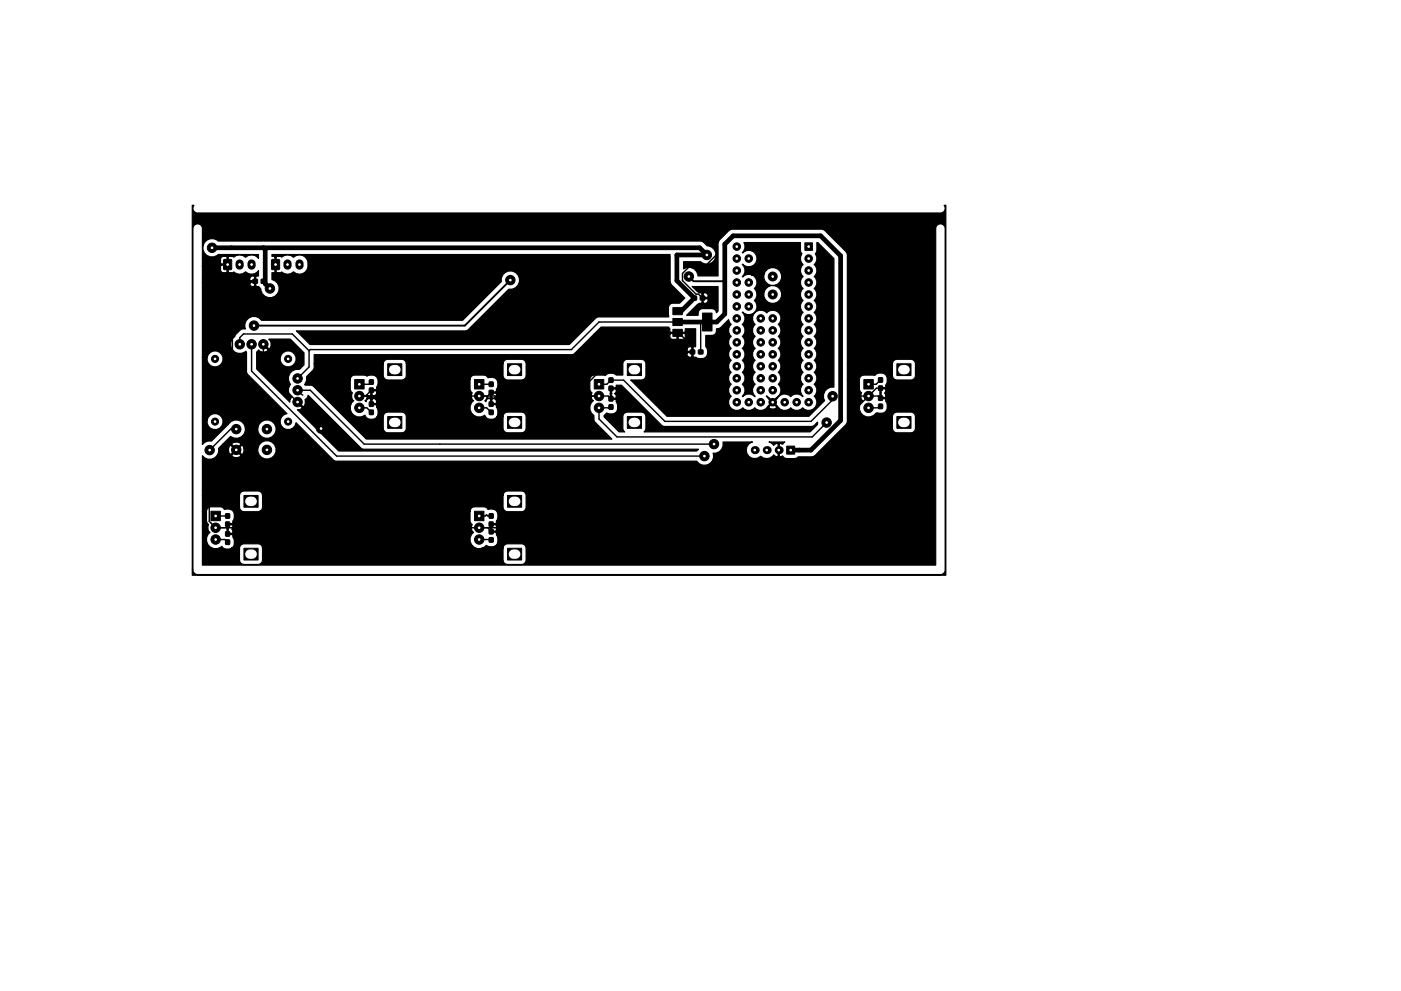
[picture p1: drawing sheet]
<svg xmlns="http://www.w3.org/2000/svg" width="297mm" height="210mm" viewBox="0 0 297 210" stroke-linecap="round" stroke-linejoin="round" font-family="sans-serif">
<g fill="#000" stroke="#000" stroke-width=".21">
<path d="M47.5 55.1h1.6l-.1 2.1-1.6-.1zM53.6 59.3h.9l.1 .8h-.9zM55.4 59.3h.9v.8h-.9zM57.6 55.1h1.6v2.1l-1.6-.1zM170.6 51.5h1.7v1.6h-1.7zM82.2 77.2h3v2.5h-3zM107.6 77.2h3v2.5h-3zM133 77.2h3v2.5h-3zM142.7 67.6h2v1.5h-2zM142.7 65.3h2v1.5h-2zM142.7 69.9h2v1.5h-2zM146.4 74.3l.9-.1v.9h-.9z"/>
<path d="M146.8 62.8h.8l.1 .8-.9 .1zM148.1 74.3l.9-.1v.9h-.9zM149 66.4h2v3.8h-2zM148.5 62.8h.9v.8l-.9 .1zM190.1 77.2h3v2.5h-3zM75.2 80.5h2v2h-2zM78.3 80.6h.9l-.1 .9h-.8zM78.3 82.3l.9 .1-.1 .9-.8-.1zM78.3 87h.9l-.1 1-.8-.1zM78.3 85.3h.9l-.1 .9h-.8zM82.2 88.4h3v2.5h-3zM100.6 80.5h2v2h-2z"/>
<path d="M103.7 81.1h.9l-.1 .9h-.8zM103.7 82.8h.9l-.1 .9h-.8zM103.7 87h.9l-.1 1-.8-.1zM103.7 85.3h.9l-.1 .9h-.8zM107.6 88.4h3v2.5h-3zM126 80.5h2v2h-2zM129.1 81.9l.9 .1-.1 .9-.8-.1zM129.1 80.2h.9l-.1 .9h-.8zM129.1 84.1l.9 .1-.1 .9-.8-.1zM129.1 85.9h.9l-.1 .9h-.8zM133 88.4h3v2.5h-3zM166.8 94.6h1.7v1.7h-1.7z"/>
<path d="M183.1 80.5h2.1v2h-2.1zM186.3 81.9h.8v.9h-.8zM186.3 80.2h.8v.9h-.8zM186.3 84h.8v.9h-.8zM186.3 85.8h.8v.9h-.8zM190.1 88.4h3v2.5h-3zM44.7 108.5h2v2h-2zM47.9 110.8h.8l-.1 .9h-.8zM47.9 109h.8l-.1 .9h-.8zM47.9 112.8h.8l-.1 .9h-.8zM47.9 114.6h.8l-.1 .9h-.8zM51.7 116.3h3v2.5h-3z"/>
<path d="M51.7 105.1h3v2.5h-3zM100.6 108.5h2v2h-2zM103.7 109h.9l-.1 .9h-.8zM103.7 110.8h.9l-.1 .9h-.8zM103.7 114.1h.9l-.1 .9h-.8zM103.7 112.3l.9 .1-.1 .9-.8-.1zM107.6 105.1h3v2.5h-3zM107.6 116.3h3v2.5h-3z"/>
<circle cx="45" cy="52.6" r="1"/>
<circle cx="108.2" cy="59.4" r="1"/>
<circle cx="146" cy="58.7" r="1"/>
<circle cx="149.9" cy="54.1" r="1"/>
<circle cx="156.2" cy="52.3" r=".8"/>
<circle cx="156.2" cy="59.9" r=".8"/>
<circle cx="156.2" cy="57.4" r=".8"/>
<circle cx="156.2" cy="54.9" r=".8"/>
<circle cx="158.7" cy="54.9" r=".8"/>
<circle cx="158.7" cy="59.9" r=".8"/>
<circle cx="163.8" cy="58.7" r=".95"/>
<circle cx="171.4" cy="59.9" r=".8"/>
<circle cx="171.4" cy="57.4" r=".8"/>
<circle cx="171.4" cy="54.9" r=".8"/>
<circle cx="45.6" cy="76.1" r=".75"/>
<circle cx="50.8" cy="73" r="1"/>
<circle cx="53.3" cy="73" r="1"/>
<circle cx="53.8" cy="69.1" r="1"/>
<circle cx="55.8" cy="73" r="1"/>
<circle cx="57.2" cy="61.2" r="1"/>
<circle cx="61.1" cy="76.1" r=".75"/>
<circle cx="156.2" cy="70.1" r=".8"/>
<circle cx="156.2" cy="72.6" r=".8"/>
<circle cx="156.2" cy="65" r=".8"/>
<circle cx="156.2" cy="75.2" r=".8"/>
<circle cx="156.2" cy="77.7" r=".8"/>
<circle cx="156.2" cy="62.5" r=".8"/>
<circle cx="156.2" cy="67.6" r=".8"/>
<circle cx="158.7" cy="62.5" r=".8"/>
<circle cx="158.7" cy="65" r=".8"/>
<circle cx="161.3" cy="67.6" r=".8"/>
<circle cx="161.3" cy="77.7" r=".8"/>
<circle cx="161.3" cy="70.1" r=".8"/>
<circle cx="161.3" cy="75.2" r=".8"/>
<circle cx="161.3" cy="72.6" r=".8"/>
<circle cx="163.8" cy="77.7" r=".8"/>
<circle cx="163.8" cy="75.2" r=".8"/>
<circle cx="163.8" cy="67.6" r=".8"/>
<circle cx="163.8" cy="70.1" r=".8"/>
<circle cx="163.8" cy="72.6" r=".8"/>
<circle cx="163.8" cy="62.5" r=".95"/>
<circle cx="171.4" cy="62.5" r=".8"/>
<circle cx="171.4" cy="72.6" r=".8"/>
<circle cx="171.4" cy="70.1" r=".8"/>
<circle cx="171.4" cy="67.6" r=".8"/>
<circle cx="171.4" cy="77.7" r=".8"/>
<circle cx="171.4" cy="65" r=".8"/>
<circle cx="171.4" cy="75.2" r=".8"/>
<circle cx="44.4" cy="95.5" r="1"/>
<circle cx="45.6" cy="89.4" r=".75"/>
<circle cx="50.1" cy="91" r="1"/>
<circle cx="50.1" cy="95.4" r="1"/>
<circle cx="56.6" cy="95.4" r="1"/>
<circle cx="56.6" cy="91" r="1"/>
<circle cx="61.1" cy="89.4" r=".75"/>
<circle cx="63.1" cy="85.3" r="1"/>
<circle cx="63.1" cy="82.8" r="1"/>
<circle cx="63.1" cy="80.3" r="1"/>
<circle cx="68.1" cy="90.9" r="1"/>
<circle cx="76.2" cy="86.5" r="1"/>
<circle cx="76.2" cy="84" r="1"/>
<circle cx="101.6" cy="86.5" r="1"/>
<circle cx="101.6" cy="84" r="1"/>
<circle cx="127" cy="86.5" r="1"/>
<circle cx="127" cy="84" r="1"/>
<circle cx="149.4" cy="96.8" r="1"/>
<circle cx="151.4" cy="94.2" r="1"/>
<circle cx="156.2" cy="82.8" r=".8"/>
<circle cx="156.2" cy="80.3" r=".8"/>
<circle cx="156.2" cy="85.3" r=".8"/>
<circle cx="158.7" cy="85.3" r=".8"/>
<circle cx="161.3" cy="80.3" r=".8"/>
<circle cx="161.3" cy="85.3" r=".8"/>
<circle cx="161.3" cy="82.8" r=".8"/>
<circle cx="163.8" cy="85.3" r=".8"/>
<circle cx="163.8" cy="80.3" r=".8"/>
<circle cx="163.8" cy="82.8" r=".8"/>
<circle cx="166.4" cy="85.3" r=".8"/>
<circle cx="168.9" cy="85.3" r=".8"/>
<circle cx="171.4" cy="85.3" r=".8"/>
<circle cx="171.4" cy="82.8" r=".8"/>
<circle cx="171.4" cy="80.3" r=".8"/>
<circle cx="175.3" cy="89.7" r="1"/>
<circle cx="176.5" cy="84.1" r="1"/>
<circle cx="184.1" cy="86.5" r="1"/>
<circle cx="184.1" cy="84" r="1"/>
<circle cx="45.7" cy="114.5" r="1"/>
<circle cx="45.7" cy="112" r="1"/>
<circle cx="101.6" cy="114.5" r="1"/>
<circle cx="101.6" cy="112" r="1"/>
</g>
<g fill="#000">
<circle cx="160" cy="95.5" r=".85"/>
<circle cx="162.6" cy="95.5" r=".85"/>
<circle cx="165.1" cy="95.5" r=".85"/>
</g>
<path d="M50.8 55.9v.5M53.3 55.9v.5M61 55.9v.5M63.5 55.9v.5" fill="none" stroke="#000" stroke-width="1.7"/>
<path d="M63.1 82.8l1.1 1M45.7 112h2.6M48.3 111.2v2.1M101.6 112h1.8l.3 .3h.4M104.1 111.2v1.6" fill="none" stroke="#000" stroke-width=".25"/>
<g fill="none" stroke="#000" stroke-width=".3">
<path d="M54.1 59.7h-.6l-4.2 4.2v22.5l3.5 3.5v8.3l-2.7-2.8-5.7 5.8v9.4l1.3 1.4h117.9v-5.9l17.8-17.7v-1.1l-.6-.5v-.2h.8l4.2-4.2h.9M50.8 73v-1.4l.8-.7h10.4l3.5 3.5M53.3 73v5.7l18.1 18.1h78M55.8 73v5l12.3 12.3v.6M65.5 74.4v3.5l-2.4 2.4M143.7 74.7h-12.5l-6.7 6.7v1.9l.7 .7M143.7 68.3h-16.7l-5.8 5.9h-55.4l-.3 .2M146.8 74.7v-1.2l-2.9-2.9h-.2v7.7M149 63.2l-.9-.8h-.5l-2.9-2.9v-1.5l1.9-1.9h3.2l2.1-2v-2.8l2.8-2.8h21.1l5.6 5.6v29.2l.7 .7h4.2l.4 .5M150 68.3l-1.4 .1v6.3M50.1 91h-1.2l-4.5 4.5M63.1 82.8h2.7l11.4 11.4h74.2"/>
<path d="M76.2 86.5h1.6l.9 1M77.6 84l1.1-1.2v2.9M78.7 81l-.4 .5h-2.1M101.6 81.5h2.5M101.6 86.5h1.6l.9 1M103.4 84l.7-.7v2.4M127 81.5h1.7l.8-.8h2.7l8.8 8.7h31l4.5-4.6v-.7M129.5 82.4v2.2l-.5-.6h-52.8M129.5 86.4l-.1 .1h-2.4v2.4l3.8 3.8h41.4l3.1-3M186.7 80.6l-.9 .9h-1.7M186.7 86.2l-.3 .3h-2.3M45.7 109.5h2.6"/>
<path d="M45.7 114.5h2l.6 .5M101.6 109.5h1.3l.3-.3 .2 .3h.7M101.6 114.5h2.5"/>
</g>
<path d="M45 52.6h103.3l1.6 1.5h-6.4v5.4l3.7 3.7-2.8 2.8h-.7M55.9 52.6l.3 .3v7.3l1 1M143.7 68.3h8.3l1.7-1.7v-14.8l1.7-1.8h18.6l4.2 4.3v34.9l-6.3 6.3h-4.3" fill="none" stroke="#000" stroke-width="1"/>
<path d="M108.2 59.4l-9.6 9.7h-44.8M146 58.7l1 1h6.7M153.7 59.7h.1" fill="none" stroke="#000" stroke-width=".4"/>
<path d="M40.8 43.6h.3l-.1 .2a1.01 1.01 0 0 0 .8 1.4l158-.1a1 1 0 0 0 .4-1.5h.3v78.4h-159.7v-1.1h.1l.1 .4a.98 .98 0 0 0 1 .6h157.4a.99 .99 0 0 0 1-1.1l-.1-72.7a1.01 1.01 0 0 0-1.1-.6 1.01 1.01 0 0 0-.8 .9v71.5h-155.5v-11.4h.9v2v.3l.4 .5a1.21 1.21 0 0 0 .3 1.6 1.94 1.94 0 0 0-.3 2.8 1.94 1.94 0 0 0 2.8 .2 1.63 1.63 0 0 0 2.1 .4h1.7v2.5a.95 .95 0 0 0 .9 1h3l.7-.3 .3-.7v-2.5a.95 .95 0 0 0-1-.9h-3l-.6 .2-.3 .7h-1.7a1.75 1.75 0 0 0 .3-2.4l-.2-.5h-1.1v-1.2v-.9h.3v1.9h.8l.2-.2v-.4l-.3-.4 .3-.3v-.4l-.2-.2h-1.1v-.2h1.1l.2-.5a1.79 1.79 0 0 0-.4-2.5h-1.4l-.5-.5-.4-.1h-2l-.6 .3-.3 .7h-.9v-3.4h7.9v2.9l.3 .3 .6 .3 48-.1v2v.3l.4 .5-.1 .4v.7l.2 .4 .2 .1-.4 .5a1.94 1.94 0 0 0 0 2.2 1.94 1.94 0 0 0 2.2 .7h4.5v2.5a.95 .95 0 0 0 .9 1h3l.7-.3 .2-.7v-2.5a.95 .95 0 0 0-.9-.9h-3.4l-.5 .6v.3h-4.5l.5-.2 .4-.4a1.55 1.55 0 0 0 2.2-.1 1.55 1.55 0 0 0-.1-2.1v-.4l-.1-.2h-1.1v-1.6h.3v1.4h.8l.1-.2v-1l-.1-.2h-1.1v-.2h1.1l.1-.2v-.4a1.55 1.55 0 0 0 .2-1.9 1.55 1.55 0 0 0-1.9-.5l-.5-.5-.4-.1h-2a.95 .95 0 0 0-.9 1h-44.6l.5-.5 .1-.4v-2.5h51v2.5l.2 .7 .7 .3h3a.95 .95 0 0 0 .9-1v-2.5l-.2-.6-.7-.3h-3a.95 .95 0 0 0-.9 .9h-51l-.1-.3-.5-.6h-3.4a.95 .95 0 0 0-.9 .9h-7.9v-8.4a1.93 1.93 0 0 0 3.2-.1h3l.1 .3a1.26 1.26 0 0 0 1.9-.3l-1-1-1 1h-3l.3-.7v-.7h2l.1 .6 .2 .5 .2 .1 1-1h.4l.9 1 .3-.1 .2-.6v-.6h3v.7a1.96 1.96 0 0 0 3 1.3 1.96 1.96 0 0 0 0-3.3 1.96 1.96 0 0 0-3 1.3h-3l-.2-.5-.3-.1-.9 .9h-.4l-1-.9-.2 .1-.3 .6h-2l.8-.9h1.9l1 1 1-1a1.16 1.16 0 0 0-2 0h-1.9l1.7-1.7a1.94 1.94 0 0 0 2.2 .1 1.94 1.94 0 0 0 .9-2h2.7v.7a1.96 1.96 0 0 0 3 1.3 1.96 1.96 0 0 0 0-3.3 1.96 1.96 0 0 0-3 1.3h-2.7l-.3-.7a1.94 1.94 0 0 0-3.3 .1l-3.6 3.5h-.7l-.7 .3-.5 .4v-5.2h1v.7a1.71 1.71 0 0 0 2.6 1.1 1.71 1.71 0 0 0 0-2.9 1.71 1.71 0 0 0-2.6 1.1h-1v-13.3h1v.7a1.71 1.71 0 0 0 2.6 1.1 1.71 1.71 0 0 0 0-2.9 1.71 1.71 0 0 0-2.6 1.1h-1v-15.8h10v.3a.62 .62 0 0 0 1.1 .3v-.8h-.9l-.2 .2h-10v-.9h10l.2 .5h.9v-.9a.62 .62 0 0 0-1.1 .4h-10v-2.7h3.9v1l.2 .4 1 .1 .1-.2v-1.4h-1.2l-.1 .1h-3.9v-1.5h3.9v.9l.1 .2h1.2v-1.4l-.1-.2-1 .1-.2 .4h-3.9v-2.7h.1v.8a1.93 1.93 0 0 0 3.3 1h8.5v.9a1.76 1.76 0 0 0-2.7-.3 2 2 0 0 0-2.6-.1l-1-.1-.1 .2v3.1l.1 .2h.8l.3-.2a1.8 1.8 0 0 0 2.5 0 1.78 1.78 0 0 0 2.7-.3v1.2h-.4l-.2 .1v1.9l.2 .2h.4l.5 .5a1.95 1.95 0 0 0 1.9 1.9 1.95 1.95 0 0 0 2-1.8 1.95 1.95 0 0 0-1.5-2.1v-1.4h.4l.2-.2v-3.1h.2v3.1l.2 .2h.7l.3-.2a1.8 1.8 0 0 0 2.5 0 1.87 1.87 0 0 0 2.3 .2 1.87 1.87 0 0 0 .8-2.2 1.8 1.8 0 0 0-1.2-1.5 1.8 1.8 0 0 0-1.9 .4 2 2 0 0 0-2.6-.1l-.9-.1-.4 .2-.2-.2h-.4v-.4h84.4l.1 6.1 3 3.1-1.1 1.1h-1.4l-.7 .3-.3 .7 .1 1.9-15.2 .1-5.9 5.8h-54.8l-3.1-2.9h35.8l.8-.3 8.5-8.5h.7a1.96 1.96 0 0 0 1.5-2.3 1.96 1.96 0 0 0-2.2-1.6 1.96 1.96 0 0 0-1.6 2.3l-8.2 8.2h-42.7a1.94 1.94 0 0 0-2.5-.7 1.94 1.94 0 0 0-.8 2.5 1.27 1.27 0 0 0-1.3 .4l-.7 .7-.3 .5a1.95 1.95 0 0 0-.5 2.8 1.95 1.95 0 0 0 2.8 .3l.2 .2v4.5l8.5 8.6a1.71 1.71 0 0 0-.9 2.9 1.71 1.71 0 0 0 2.9-1l7.8 7.8 .8 .4h76.3a1.95 1.95 0 0 0 2.5 .6 1.95 1.95 0 0 0 1-2.3 1.92 1.92 0 0 0 2.1-2.4h6.2h-.2a1.81 1.81 0 0 0-.8 2.7 1.81 1.81 0 0 0 2.8 .3 1.81 1.81 0 0 0 2.7-.3l.7 .4 .3-.1v-2.6l-.3-.1-.7 .4-.2-.3-.8-.4h3.4l-.5 .5-.4-.2-.3 .1v2.6l.3 .1 .4-.2 .5 .5a3.3 3.3 0 0 0 2.8-.2h2.7l.6-.2 .5-.3 6.6-6.7 .1-9.3h2.5v2l.1 .4 .4 .4-.2 .5v.6l.2 .5 .3 .1-.5 .4a1.94 1.94 0 0 0 .1 2.3 1.94 1.94 0 0 0 2.1 .7h4.5v2.5a.95 .95 0 0 0 .9 .9h3l.7-.3 .3-.6v-2.5a.95 .95 0 0 0-1-1l-3.3 .1-.5 .5-.1 .4h-4.5l.5-.2 .6-.6h.3a1.55 1.55 0 0 0 1.8-.5 1.55 1.55 0 0 0-.1-2l-.2-.5h-1.1v-1.2l.1-.9h.2v1.8h.8l.2-.1v-.4l-.3-.4 .3-.4v-.4l-.2-.1h-1.1l.1-.3h1l.2-.5a1.79 1.79 0 0 0-.4-2.5 1.72 1.72 0 0 0-1.9 .5l-2.4-.1a.95 .95 0 0 0-.9 .9h-2.5v-3.3h9.5v2.5a.95 .95 0 0 0 .9 .9h3l.7-.3 .3-.6v-2.5a.95 .95 0 0 0-1-1l-3.3 .1-.5 .5-.1 .4h-9.5v-22.9l-.1-.6-.3-.5-4.8-4.5-.5-.1h-18.6l-.5 .1-2.3 2.1-.3 .5-.1 7.2h-4.2a1.92 1.92 0 0 0-3.1-1.4v-1.6h3.7a1.94 1.94 0 0 0 3.1-.7 1.94 1.94 0 0 0-1.7-2.6 1.78 1.78 0 0 0-1.8-1.1h-101.9a1.93 1.93 0 0 0-3.3 1.1h-.1v-3.8a1.01 1.01 0 0 0-1-.9 1.01 1.01 0 0 0-1 .9v72.4l-.1 .1zM66.6 75.2l54.6 .1 .7-.3h23.8a.64 .64 0 0 0 .2 .7 .64 .64 0 0 0 .8-.1v-.8h-.9l-.1 .2h-23.8l.9-.9h22.9l.1 .4h.9v-.8a.62 .62 0 0 0-1 .4h-22.9l3.1-3.2h16.1v.6l.3 .4 1.1 .1 .1-.2v-1.1h.3v1.1l.1 .2h.9l.5-.5v-.6l-.2-.2h-2.9l-.2 .2h-16.1l1.5-1.5h14.4l.4 1.1h2.9l.2-.2v-.6h2.2v3.9h-.4l-.2 .1v1.9l.6 .2a1.79 1.79 0 0 0 2.4-.4 1.82 1.82 0 0 0-.3-1.8v-2.4h1.4a1.05 1.05 0 0 0 .9-1.4l.6-.1 .5-.4 1.5-1.5 .2 .7 .3 .3-.3 .3a1.69 1.69 0 0 0 .3 2.3 1.66 1.66 0 0 0 0 2.5 1.66 1.66 0 0 0 0 2.5 1.66 1.66 0 0 0 0 2.6 1.66 1.66 0 0 0 0 2.5 1.66 1.66 0 0 0 0 2.6 1.73 1.73 0 0 0 0 2.5 1.73 1.73 0 0 0 2.5-.1 1.66 1.66 0 0 0 2.5 0 1.7 1.7 0 0 0 2.7-.2h.3l.1 .3a1.05 1.05 0 0 0 1.6-.3l-.9-.8-.8 .8h-.3l1-1-1.2-1.2 .1-.1 1.2 1.2 .9-.9a1.7 1.7 0 0 0 .3-2.8 1.66 1.66 0 0 0 0-2.5 1.66 1.66 0 0 0 0-2.6 1.66 1.66 0 0 0 0-2.5 1.66 1.66 0 0 0 0-2.5 1.66 1.66 0 0 0 0-2.6 1.73 1.73 0 0 0 .1-2.5 1.73 1.73 0 0 0-2.5 .1 1.73 1.73 0 0 0-2.6-.1 1.73 1.73 0 0 0 .1 2.5 1.66 1.66 0 0 0 0 2.6 1.66 1.66 0 0 0 0 2.5 1.66 1.66 0 0 0 0 2.5 1.66 1.66 0 0 0 0 2.6 1.66 1.66 0 0 0 0 2.5 1.66 1.66 0 0 0 0 2.6l-.1 .1-.3-.3a1.69 1.69 0 0 0-2.2 .3l-.1-.1 .3-.3a1.69 1.69 0 0 0-.3-2.3 1.66 1.66 0 0 0 0-2.5 1.66 1.66 0 0 0 0-2.6 1.66 1.66 0 0 0 0-2.5 1.66 1.66 0 0 0 0-2.5 1.66 1.66 0 0 0 0-2.6 1.66 1.66 0 0 0 0-2.5l.1-.1 .3 .3a1.74 1.74 0 0 0 2.3-.4 1.74 1.74 0 0 0-.2-2.4 1.64 1.64 0 0 0 .6-1.6h1.5v.8a1.91 1.91 0 0 0 2.9 1.2 1.91 1.91 0 0 0 0-3.2 1.91 1.91 0 0 0-2.9 1.2h-1.5l-.6-.9 .3-.3a1.73 1.73 0 0 0-.9-2.6h2.7v.7a1.91 1.91 0 0 0 2.9 1.3 1.91 1.91 0 0 0 0-3.2 1.91 1.91 0 0 0-2.9 1.2l-3.6-.1-.9 .6-.1-.1a1.66 1.66 0 0 0 0-2.6l.1-.1 .3 .3a1.75 1.75 0 0 0 2.4-.4 1.75 1.75 0 0 0-.3-2.4 1.75 1.75 0 0 0-2.4 .2l-.1-.1 .5-.9v-.7l-.2-.5h12v1.6l.3 .8a1.69 1.69 0 0 0 .3 2.2 1.66 1.66 0 0 0 0 2.6 1.66 1.66 0 0 0 0 2.5 1.66 1.66 0 0 0 0 2.5 1.66 1.66 0 0 0 0 2.6 1.66 1.66 0 0 0 0 2.5 1.66 1.66 0 0 0 0 2.6 1.66 1.66 0 0 0 0 2.5 1.66 1.66 0 0 0 0 2.5 1.66 1.66 0 0 0 0 2.6 1.66 1.66 0 0 0 0 2.5 1.66 1.66 0 0 0 0 2.6l-.1 .1-.3-.3a1.69 1.69 0 0 0-2.3 .3 1.7 1.7 0 0 0-2.8 .3l-.8 .8 .8 .9a1.7 1.7 0 0 0 2.8 .3 1.66 1.66 0 0 0 2.6 0 1.73 1.73 0 0 0 2.5 .1 1.73 1.73 0 0 0-.1-2.5 1.66 1.66 0 0 0 0-2.6 1.66 1.66 0 0 0 0-2.5 1.66 1.66 0 0 0 0-2.6 1.66 1.66 0 0 0 0-2.5 1.66 1.66 0 0 0 0-2.5 1.66 1.66 0 0 0 0-2.6 1.66 1.66 0 0 0 0-2.5 1.66 1.66 0 0 0 0-2.6 1.66 1.66 0 0 0 0-2.5 1.66 1.66 0 0 0 0-2.5 1.66 1.66 0 0 0 0-2.6 1.9 1.9 0 0 0 .3-2.3l.3-.7v-1.6h.2l3.4 3.4v27.2h-.7a1.94 1.94 0 0 0-1.3 2.9l-3.3 3.3h-30.1l-7.7-7.7h2.3a.95 .95 0 0 0 .9-.9v-2.5l-.2-.7-.7-.3h-3a.95 .95 0 0 0-.9 1v2.4h-1.5a1.68 1.68 0 0 0-2.2 .1l-2.4-.1a.95 .95 0 0 0-.9 .9v2v.4l.4 .4a1.21 1.21 0 0 0 .3 1.7 1.94 1.94 0 0 0 .1 3.2l.1 1.1 .2 .4 3.5 3.5h-52l-11.1-11.2-.8-.3h-1.1l-.1-.2 .4-1h9.3v2v.4l.4 .4-.1 .5v.6l.2 .5 .2 .1-.4 .4a1.95 1.95 0 0 0 .2 2.6 1.95 1.95 0 0 0 2.6 .1 1.51 1.51 0 0 0 2.6 .3h1.3v2.5a.95 .95 0 0 0 .9 .9h3l.7-.3 .2-.6v-2.5a.95 .95 0 0 0-.9-1h-3l-.7 .3-.2 .7h-1.3a1.98 1.98 0 0 0-.2-2l-.1-.5-1.1-.1v-1.1h.3v.9h.8l.1-.2a.69 .69 0 0 0-.8-.8l-.4 .1a.59 .59 0 0 0-.7-.1 .59 .59 0 0 0-.3 .6l-.2-.2 .2-.1 .2-.6v-.5a.53 .53 0 0 0 .8 0v-.9h.3v.9l.1 .2a.64 .64 0 0 0 .7-.3 .64 .64 0 0 0 0-.8h-1.1v-.2h1.1l.1-.2v-.4a1.55 1.55 0 0 0 .2-1.9 1.55 1.55 0 0 0-2-.5l-.2 .1-.6-.2h-2a.95 .95 0 0 0-.9 .9h-9.3v-.6l1.5-1.6 .1-1.1h14.7v2.5a.95 .95 0 0 0 .9 .9l17.5-.1v2v.4l.4 .4a1.21 1.21 0 0 0 .3 1.7 1.94 1.94 0 0 0-.4 2.7 1.94 1.94 0 0 0 2.8 .4 1.51 1.51 0 0 0 2.6 .3h1.3v2.5a.95 .95 0 0 0 .9 .9h3l.7-.3 .2-.6v-2.5a.95 .95 0 0 0-.9-1h-3l-.7 .3-.2 .7h-1.3a1.98 1.98 0 0 0-.2-2l-.1-.5-1.1-.1v-1.1h.3v.9h.8l.1-.2a.69 .69 0 0 0-.8-.8l-.4 .1a.59 .59 0 0 0-.7-.1 .59 .59 0 0 0-.3 .6l-.2-.2 .2-.1 .2-.6a.53 .53 0 0 0 .8 0v-.9h.3v.9l.1 .1a.64 .64 0 0 0 .7-.2 .64 .64 0 0 0 0-.8h-1.1v-.2h1.1l.1-.2v-.4a1.55 1.55 0 0 0 .2-2 1.55 1.55 0 0 0-1.9-.5l-.5-.4-.4-.1h-2a.95 .95 0 0 0-.9 .9h-14.1l.5-.5v-.3v-2.5h20.6v2.5l.2 .6 .7 .3h3a.95 .95 0 0 0 .9-.9v-2.5l-.2-.7-.7-.3h-3a.95 .95 0 0 0-.9 1h-20.6v-.4l-.5-.5-3.4-.1a.95 .95 0 0 0-.9 1h-14.7zM55.6 73l.3-.1 1.1 1.1a1.16 1.16 0 0 0 0-1.9l.1-.2h4.4l3 3v2.5l-1 1a1.94 1.94 0 0 0-2.1 .9 1.94 1.94 0 0 0 .2 2.2 1.87 1.87 0 0 0 .3 2.8l-.2 .1-.2 .9-7.1-7v-2.5h5a1.71 1.71 0 0 0 2 2 1.71 1.71 0 0 0 1.1-2.6 1.71 1.71 0 0 0-2.8 0l-.3 .6h-5v-1.1l.5-.5a1.18 1.18 0 0 0 1.9 0zM146.7 60.8h5.5v5.2l-.3 .4a.93 .93 0 0 0-.9-.9h-2a1.05 1.05 0 0 0-1 1.4h-2.4l2.3-2.3 .9-.4v-.8h.3v.8a.6 .6 0 0 0 .8 0 .6 .6 0 0 0 .1-.8h-1.2v-1.1h.3v.8h.9a.58 .58 0 0 0 .1-.6 .58 .58 0 0 0-.5-.4l-.5 .2-.8-.2zM62.9 85.3l.2-.2 1.1 1.2a1.19 1.19 0 0 0 .5-1.5l.3-.2 .3-.7 11.1 11.1 .8 .3h70.9l-.4 .4h-75.9l-8.7-8.8 .9-.2 .1-.3zM76 84l.2-.2 .2 .2-.2 .2zM101.4 84l.2-.2 .2 .2-.2 .2zM126.8 84l.2-.2 .2 .2-.2 .2zM129.4 82.3h1.1l.1-.2v-.4h1.2l8.4 8.5 .8 .3h31l.7-.3 .6-.6v.5l-1.5 1.5h-35.3l.4-.4v-.3v-2.5a.95 .95 0 0 0-.9-1h-3a.95 .95 0 0 0-.9 1v2.5v.3l.4 .4h-1.2l-3.2-3.2v-.2l.5-.6a1.54 1.54 0 0 0 2.1-.2 1.54 1.54 0 0 0-.1-2.1v-.4l-.1-.2h-1.1v-2.2h.3v2h.8a.6 .6 0 0 0-.2-1 .6 .6 0 0 0 .2-1h-1.1zM184.1 83.8l.2 .2-.1 .2-.2-.2zM45.5 112l.2-.2 .2 .2-.2 .2zM101.4 112l.2-.2 .2 .2-.2 .2z" fill="#000" stroke="#000" stroke-width=".25"/>
<g fill="#fff" stroke="#fff" stroke-width=".21">
<circle cx="68.1" cy="90.9" r=".17"/>
<circle cx="149.9" cy="54.1" r=".17"/>
<circle cx="45" cy="52.6" r=".17"/>
<circle cx="57.2" cy="61.2" r=".17"/>
<circle cx="146" cy="58.7" r=".17"/>
<circle cx="176.5" cy="84.1" r=".17"/>
<circle cx="175.3" cy="89.7" r=".17"/>
<circle cx="108.2" cy="59.4" r=".17"/>
<circle cx="53.8" cy="69.1" r=".17"/>
<circle cx="151.4" cy="94.2" r=".17"/>
<circle cx="149.4" cy="96.8" r=".17"/>
<circle cx="44.4" cy="95.5" r=".17"/>
<circle cx="167.6" cy="95.5" r=".17"/>
<circle cx="165.1" cy="95.5" r=".17"/>
<circle cx="162.6" cy="95.5" r=".17"/>
<circle cx="160" cy="95.5" r=".17"/>
<circle cx="58.4" cy="56.1" r=".17"/>
<circle cx="61" cy="56.1" r=".17"/>
<circle cx="63.5" cy="56.1" r=".17"/>
<circle cx="53.3" cy="56.1" r=".17"/>
<circle cx="50.8" cy="56.1" r=".17"/>
<circle cx="48.3" cy="56.1" r=".17"/>
<circle cx="76.2" cy="86.5" r=".17"/>
<circle cx="76.2" cy="84" r=".17"/>
<circle cx="76.2" cy="81.5" r=".17"/>
<circle cx="184.1" cy="81.5" r=".17"/>
<circle cx="184.1" cy="84" r=".17"/>
<circle cx="184.1" cy="86.5" r=".17"/>
<circle cx="101.6" cy="81.5" r=".17"/>
<circle cx="101.6" cy="84" r=".17"/>
<circle cx="101.6" cy="86.5" r=".17"/>
<circle cx="127" cy="86.5" r=".17"/>
<circle cx="127" cy="84" r=".17"/>
<circle cx="127" cy="81.5" r=".17"/>
<circle cx="101.6" cy="109.5" r=".17"/>
<circle cx="101.6" cy="112" r=".17"/>
<circle cx="101.6" cy="114.5" r=".17"/>
<circle cx="45.7" cy="114.5" r=".17"/>
<circle cx="45.7" cy="112" r=".17"/>
<circle cx="45.7" cy="109.5" r=".17"/>
<circle cx="163.8" cy="85.3" r=".17"/>
<circle cx="161.3" cy="85.3" r=".17"/>
<circle cx="158.7" cy="85.3" r=".17"/>
<circle cx="156.2" cy="85.3" r=".17"/>
<circle cx="166.4" cy="85.3" r=".17"/>
<circle cx="168.9" cy="85.3" r=".17"/>
<circle cx="171.4" cy="85.3" r=".17"/>
<circle cx="156.2" cy="82.8" r=".17"/>
<circle cx="156.2" cy="80.3" r=".17"/>
<circle cx="156.2" cy="77.7" r=".17"/>
<circle cx="156.2" cy="75.2" r=".17"/>
<circle cx="156.2" cy="72.6" r=".17"/>
<circle cx="156.2" cy="70.1" r=".17"/>
<circle cx="156.2" cy="67.6" r=".17"/>
<circle cx="156.2" cy="65" r=".17"/>
<circle cx="156.2" cy="62.5" r=".17"/>
<circle cx="156.2" cy="59.9" r=".17"/>
<circle cx="156.2" cy="57.4" r=".17"/>
<circle cx="156.2" cy="54.9" r=".17"/>
<circle cx="156.2" cy="52.3" r=".17"/>
<circle cx="158.7" cy="54.9" r=".17"/>
<circle cx="158.7" cy="59.9" r=".17"/>
<circle cx="158.7" cy="62.5" r=".17"/>
<circle cx="158.7" cy="65" r=".17"/>
<circle cx="171.4" cy="82.8" r=".17"/>
<circle cx="171.4" cy="80.3" r=".17"/>
<circle cx="171.4" cy="77.7" r=".17"/>
<circle cx="171.4" cy="75.2" r=".17"/>
<circle cx="171.4" cy="72.6" r=".17"/>
<circle cx="171.4" cy="70.1" r=".17"/>
<circle cx="171.4" cy="67.6" r=".17"/>
<circle cx="171.4" cy="65" r=".17"/>
<circle cx="171.4" cy="62.5" r=".17"/>
<circle cx="171.4" cy="59.9" r=".17"/>
<circle cx="171.4" cy="57.4" r=".17"/>
<circle cx="171.4" cy="54.9" r=".17"/>
<circle cx="171.4" cy="52.3" r=".17"/>
<circle cx="163.8" cy="67.6" r=".17"/>
<circle cx="163.8" cy="70.1" r=".17"/>
<circle cx="163.8" cy="72.6" r=".17"/>
<circle cx="163.8" cy="75.2" r=".17"/>
<circle cx="163.8" cy="77.7" r=".17"/>
<circle cx="163.8" cy="80.3" r=".17"/>
<circle cx="163.8" cy="82.8" r=".17"/>
<circle cx="161.3" cy="82.8" r=".17"/>
<circle cx="161.3" cy="80.3" r=".17"/>
<circle cx="161.3" cy="77.7" r=".17"/>
<circle cx="161.3" cy="75.2" r=".17"/>
<circle cx="161.3" cy="72.6" r=".17"/>
<circle cx="161.3" cy="70.1" r=".17"/>
<circle cx="161.3" cy="67.6" r=".17"/>
<circle cx="163.8" cy="62.5" r=".17"/>
<circle cx="163.8" cy="58.7" r=".17"/>
<circle cx="63.1" cy="80.3" r=".17"/>
<circle cx="63.1" cy="82.8" r=".17"/>
<circle cx="63.1" cy="85.3" r=".17"/>
<circle cx="53.3" cy="73" r=".17"/>
<circle cx="50.8" cy="73" r=".17"/>
<circle cx="55.8" cy="73" r=".17"/>
<circle cx="61.1" cy="76.1" r=".17"/>
<circle cx="45.6" cy="76.1" r=".17"/>
<circle cx="61.1" cy="89.4" r=".17"/>
<circle cx="45.6" cy="89.4" r=".17"/>
<circle cx="50.1" cy="91" r=".17"/>
<circle cx="56.6" cy="91" r=".17"/>
<circle cx="50.1" cy="95.4" r=".17"/>
<circle cx="56.6" cy="95.4" r=".17"/>
</g>
<path d="M83.4 78.4h.6M108.8 78.4h.6M134.2 78.4h.6M191.4 78.4h.5M83.4 89.6h.6M108.8 89.6h.6M134.2 89.6h.6M191.4 89.6h.5M53 106.4h.5M53 117.6h.5M108.8 106.4h.6M108.8 117.6h.6" fill="none" stroke="#fff" stroke-width="2"/>
</svg>
